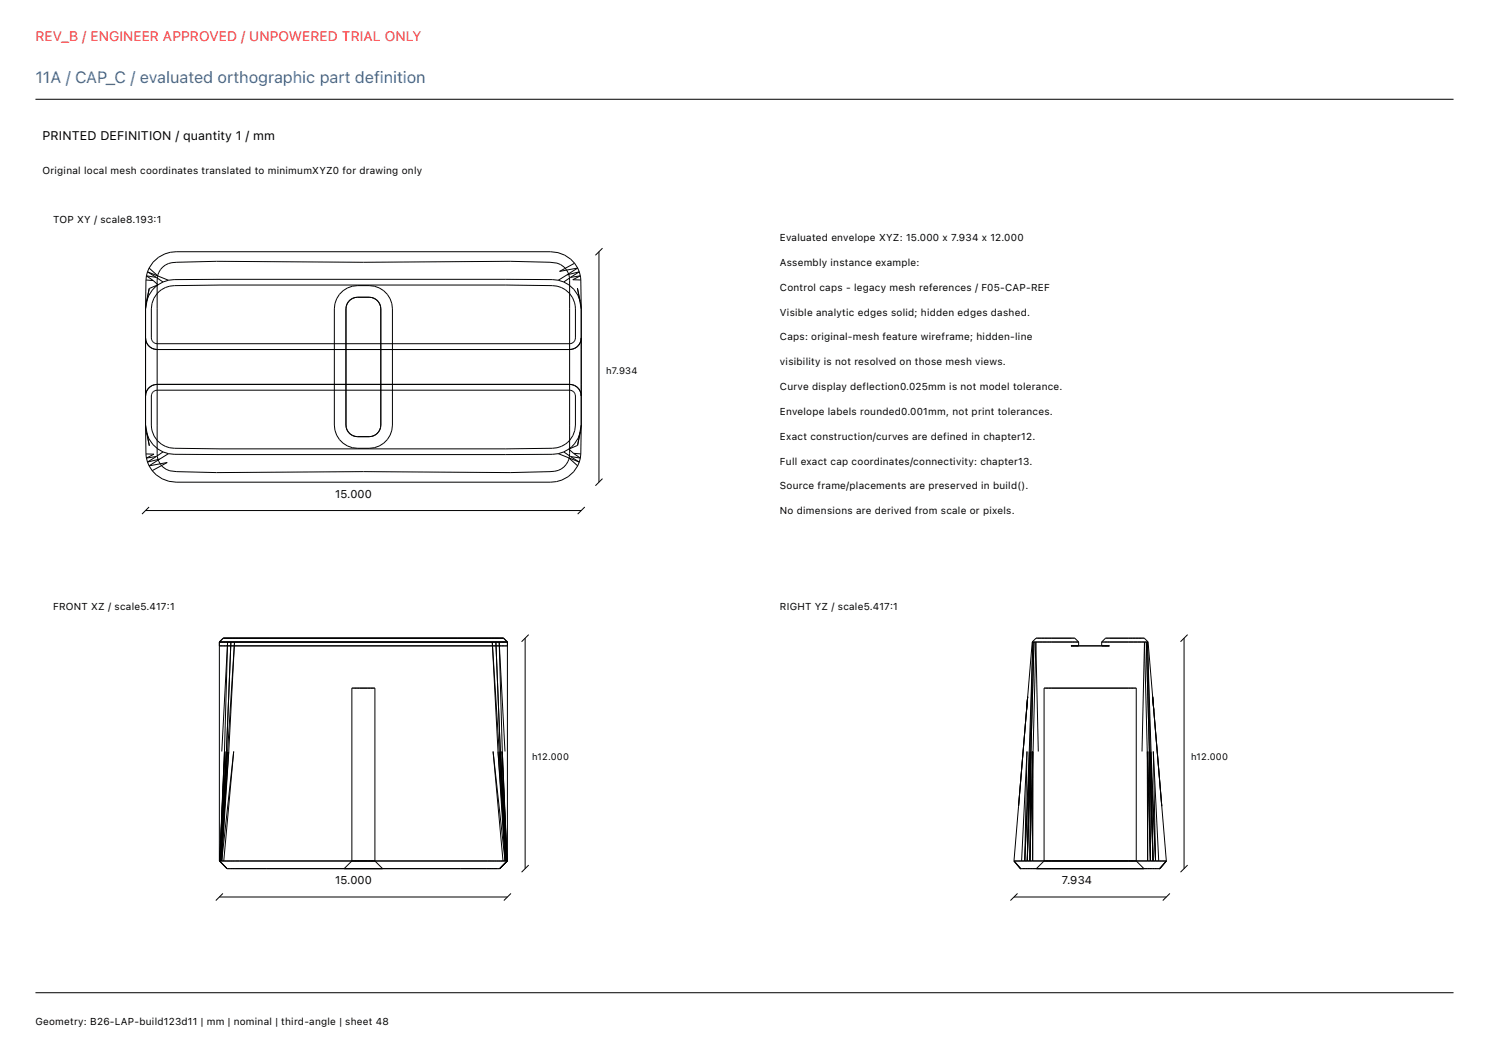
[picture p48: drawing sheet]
<svg xmlns="http://www.w3.org/2000/svg" width="420mm" height="297mm" viewBox="0 0 420 297" stroke-linecap="round" stroke-linejoin="round" font-family="sans-serif">
<defs><g id="words">
<text font-size="4.6" fill="#416e9e" x="10" y="23.4">11A / CAP_C / evaluated orthographic part definition</text>
<text font-size="3.9" fill="#ff383c" x="10" y="11.7">REV_B / ENGINEER APPROVED / UNPOWERED TRIAL ONLY</text>
<text font-size="3.5" x="12" y="39.4">PRINTED DEFINITION / quantity 1 / mm</text>
<g font-size="3.2">
<text x="94.5" y="140.4">15.000</text>
<text x="94.5" y="249.4">15.000</text>
<text x="299.5" y="249.4">7.934</text>
</g>
<g font-size="2.8">
<text x="12" y="49">Original local mesh coordinates translated to minimumXYZ0 for drawing only</text>
<text x="15" y="63">TOP XY / scale8.193:1</text>
<text x="220" y="68">Evaluated envelope XYZ: 15.000 x 7.934 x 12.000</text>
<text x="220" y="75">Assembly instance example:</text>
<text x="220" y="82">Control caps - legacy mesh references / F05-CAP-REF</text>
<text x="220" y="89">Visible analytic edges solid; hidden edges dashed.</text>
<text x="220" y="96">Caps: original-mesh feature wireframe; hidden-line</text>
<text x="220" y="103">visibility is not resolved on those mesh views.</text>
<text x="220" y="110">Curve display deflection0.025mm is not model tolerance.</text>
<text x="220" y="117">Envelope labels rounded0.001mm, not print tolerances.</text>
<text x="220" y="124">Exact construction/curves are defined in chapter12.</text>
<text x="220" y="131">Full exact cap coordinates/connectivity: chapter13.</text>
<text x="220" y="138">Source frame/placements are preserved in build().</text>
<text x="220" y="145">No dimensions are derived from scale or pixels.</text>
<text x="15" y="172">FRONT XZ / scale5.417:1</text>
<text x="220" y="172">RIGHT YZ / scale5.417:1</text>
<text x="10" y="289">Geometry: B26-LAP-build123d11 | mm | nominal | third-angle | sheet 48</text>
</g>
<g font-size="2.6">
<text x="170.9" y="105.4">h7.934</text>
<text x="150.1" y="214.4">h12.000</text>
<text x="336" y="214.4">h12.000</text>
</g>
</g></defs>
<g fill="none" stroke="#000" stroke-width=".28">
<path d="M10 28h400M41.2 79l-.1 8.1M41.2 79l2 .1M41.3 77.8l1.9 1.3M41.3 77.8l-.1 1.2M41.3 77.8l2.8 .4M41.6 76.7l2.5 1.5M41.6 76.7l-.3 1.1M41.6 76.7l5.9 2.3M42.1 75.6l2.5 2.3M42.1 75.6l-.5 1.1M43.2 79.1l1.4 1.2"/>
<path d="M44.1 78.2l1.9 1.3M45.9 75.3a5.4 5.4 0 0 1 4-1.3l11.2-.3 41.4 .3 41.4-.3 11.2 .3a5 5 0 0 1 5.6 5v49a5 5 0 0 1-5.6 5l-11.2 .3-41.4-.3-41.4 .3-11.2-.3a5 5 0 0 1-5.6-5v-49a4.9 4.9 0 0 1 1.6-3.7zM46 79.5l-1.4 .8M47.5 79l-1.5 .5M47.5 79l1.6-.1 13.2-.1h80.4l13.2 .1 1.6 .1M157.5 79l1.5 .5M159 79.5a8.2 8.2 0 0 1 4.7 5.5M159.9 77.5l-2.4 1.5M160.9 78.2l-1.9 1.3M162.1 74.2a8.6 8.6 0 0 0-6.8-3.2h-105.6a8.6 8.6 0 0 0-7.6 4.6M162.1 74.2l.8 1.4M162.1 74.2l-4.3 2.3 5.1-.9"/>
<path d="M162.9 75.6l.5 1.1M162.9 75.6l-3 1.9M163.4 76.7l.3 1.1M163.4 76.7l-3.5 .8M163.4 76.7l-2.5 1.5M163.7 77.8l.1 1.2M163.7 77.8l-2.8 .4M163.7 77.8l-2.1 1.1 2.2 .1M163.8 79l.1 8.1M168.9 71v65M169.9 70l-2 2M41.1 87.1v32.8"/>
<path d="M41.1 95.3a3.3 3.3 0 0 0 3.2 3.3h116.4a3.3 3.3 0 0 0 3.2-3.3M41.3 85.2l-.2 1.9M42.1 81.4l-.8 3.8M42.1 81.4l-1 5.7M44.6 80.3l-2.5 1.1M44.6 80.3a8.3 8.3 0 0 0-3.3 4.9M44.9 82.3a6.5 6.5 0 0 1 4.3-1.7l13.1-.2h80.4l13.1 .2a6.5 6.5 0 0 1 6.5 6.5v8.6l-.6 .9-1 .3h-116.4l-1-.3-.6-.9v-8.6a6.6 6.6 0 0 1 2.2-4.8zM96.8 82l1.2-.8a13.8 13.8 0 0 1 9 0 6.6 6.6 0 0 1 3.7 5.9v32.8a6.6 6.6 0 0 1-6.6 6.5h-3.2a6.6 6.6 0 0 1-6.6-6.5v-32.8a6.6 6.6 0 0 1 2.5-5.1zM98.8 84.6l.6-.4a11.2 11.2 0 0 1 5.5-.3 3.3 3.3 0 0 1 2.5 3.2v32.8a3.3 3.3 0 0 1-3.3 3.3h-3.2a3.3 3.3 0 0 1-3.3-3.3v-32.8a3.3 3.3 0 0 1 1.2-2.5zM163.7 85l-.8-3.7 1 5.8M163.7 85l.2 2.1M163.9 87.1v32.8"/>
<path d="M41.1 119.9l1 5.8-.8-3.7M41.1 119.9l.2 2.1M41.1 119.9l.1 8.1M41.1 111.7a3.3 3.3 0 0 1 3.2-3.3h116.4a3.3 3.3 0 0 1 3.2 3.3M43 110.7l.6-.5 .7-.1h116.4l1 .3 .6 .9v8.6a6.5 6.5 0 0 1-6.5 6.5l-13.1 .2h-80.4l-13.1-.2a6.5 6.5 0 0 1-6.5-6.5v-8.2zM163.9 119.9l-.2 1.9M163.9 119.9l-.1 8.1M163.9 119.9l-1 5.7M41.2 128l2.2 .1-2.1 1.1M41.2 128l.1 1.2M41.3 129.2l.3 1.1M41.3 122a8.2 8.2 0 0 0 4.7 5.5"/>
<path d="M41.6 130.3l.5 1.1M42.1 131.4l.8 1.4M42.1 131.4l5.1-.9-4.3 2.3M44.1 128.8l-2.8 .4M44.1 128.8l-2.5 1.5M45.1 129.5l-3 1.9M45.1 129.5l-3.5 .8M46 127.5l1.5 .5M46 127.5l-1.9 1.3M47.5 128l1.6 .1 13.2 .1h80.4l13.2-.1 1.6-.1M47.5 128l-2.4 1.5M157.5 128l5.9 2.3"/>
<path d="M159 127.5l-1.5 .5M159 127.5l1.9 1.3M160.4 126.7l-1.4 .8M160.4 126.7l1.4 1.2M160.4 129.1l2.5 2.3M160.9 128.8l2.5 1.5M160.9 128.8l2.8 .4M161.8 127.9l2 .1M161.8 127.9l1.9 1.3M162.9 125.6l-2.5 1.1M162.9 131.4a8.6 8.6 0 0 1-7.6 4.6h-105.6a8.6 8.6 0 0 1-6.8-3.2M163.4 130.3l-.5 1.1"/>
<path d="M163.7 129.2l-.3 1.1M163.7 121.8a8.3 8.3 0 0 1-3.3 4.9M163.7 121.8l-.8 3.8M163.8 128l-.1 1.2M169.9 135l-2 2M41.1 144h122.8M42.1 143l-2 2M164.9 143l-2 2M149.1 179l-2 2M335 179l-2 2M61.9 181.1v61.7M61.9 181.1h81.2"/>
<path d="M61.9 181.1l1.1-1.1h79l1.1 1.1M61.9 182.2h81.2M65.1 181.1l-1.2 30.9M139.9 181.1l1.2 30.9M143.1 181.1v61.7M148.1 180v65M291.2 181.1h13M291.2 181.1l1-1.1h11l1 1.1M291.2 181.1l-3.9 46.3M291.7 181.1l-.9 30.9M302.1 182.2h10.8M304.2 181.1v1.1"/>
<path d="M310.7 181.1v1.1M323.3 181.1l.9 30.9M323.8 181.1h-13.1M323.8 181.1h.1M323.8 181.1l-1-1.1h-11l-1.1 1.1M323.8 181.1l5.2 61.7M334 180v65M63.3 212l.9-30.9-1.6 30.9M63.3 212l-1.3 30.8M63.9 212l-1.9 30.8M63.9 212l-1.7 30.8M64.2 212l1.9-30.9-1.6 30.9"/>
<path d="M64.2 212l-1.7 30.8M64.2 212l-2 30.8M64.5 212l-2 30.8M64.5 212l-2.3 30.8M140.5 212l-1.6-30.9 3.9 61.7M140.5 212l2 30.8M140.5 212l2.3 30.8M140.8 212l1.7 30.8M141.1 212l1.7 30.8M141.1 212l1.9 30.8M141.7 212l-.9-30.9 1.6 30.9M141.7 212l1.3 30.8"/>
<path d="M287.9 219.7l-1.9 23.1M290.3 212l1-30.9-1.5 61.7M290.3 212l-1.2 30.8M290.3 212l-.5 30.8M290.5 212l-1.4 30.8M290.8 212l-.3 30.8M290.8 212l-1 30.8M291.4 212l-.1 30.8-.1-30.8-.7 30.8M291.4 212l.8-30.9 .7 30.9M291.4 212l-.9 30.8M322.1 212l.7-30.9 1.7 61.7M323.6 212l.1 30.8 .1-30.8 .7 30.8"/>
<path d="M324.2 212l1 30.8M324.2 212l.3 30.8M324.5 212l1.4 30.8M324.7 212l-1-30.9 1.5 61.7M324.7 212l1.2 30.8M324.7 212l.5 30.8M61.9 242.8h.1M61.9 242.8l2.1 2.2M61.9 253h81.2M62 242.8l1.4-30.8-1.4 30.8M62 242.8h.1M62 242.8l2 2.2"/>
<path d="M62 242.8h.2M62.2 242.8h.9M62.5 242.8l3.4-30.8-2.8 30.8M62.5 242.8h.8M62.9 252l-2 2M63.1 242.8h1.2M64 245h77M66.5 242.8h-1M97.1 245l2.2-2.2v-48.7h6.5v48.7l2.1 2.2M138.5 242.8h1.5M138.8 242.8h-75M141.7 242.8h-2.2"/>
<path d="M142.5 242.8h-1.3M142.5 242.8l-3.4-30.8 2.8 30.8M143 242.8h-.5M143 242.8l-2 2.2M143 242.8h.1M143 242.8l-1.4-30.8 1.4 30.8M143.1 242.8l-2.1 2.2M143.1 242.8h-.1M144.1 252l-2 2M149.1 244l-2 2M286 242.8l1.8 2.2h39.4l1.8-2.2M286 242.8h1.9"/>
<path d="M286 253h43M286 242.8h.6M286 242.8l2 2.2M287 252l-2 2M289.1 242.8h-1.7M289.1 242.8l.6-30.8-1.5 30.8M292.3 245l2.2-2.2v-48.7h26v48.7l2.2 2.2M324.1 242.8h3.9M324.5 242.8h-35.4M325.9 242.8l-.6-30.8 1.5 30.8M329 242.8h-1.4M329 242.8h-.6"/>
<path d="M329 242.8l-2 2.2M330 252l-2 2M335 244l-2 2M10 280h400"/>
</g>
<use href="#words"/>
</svg>
